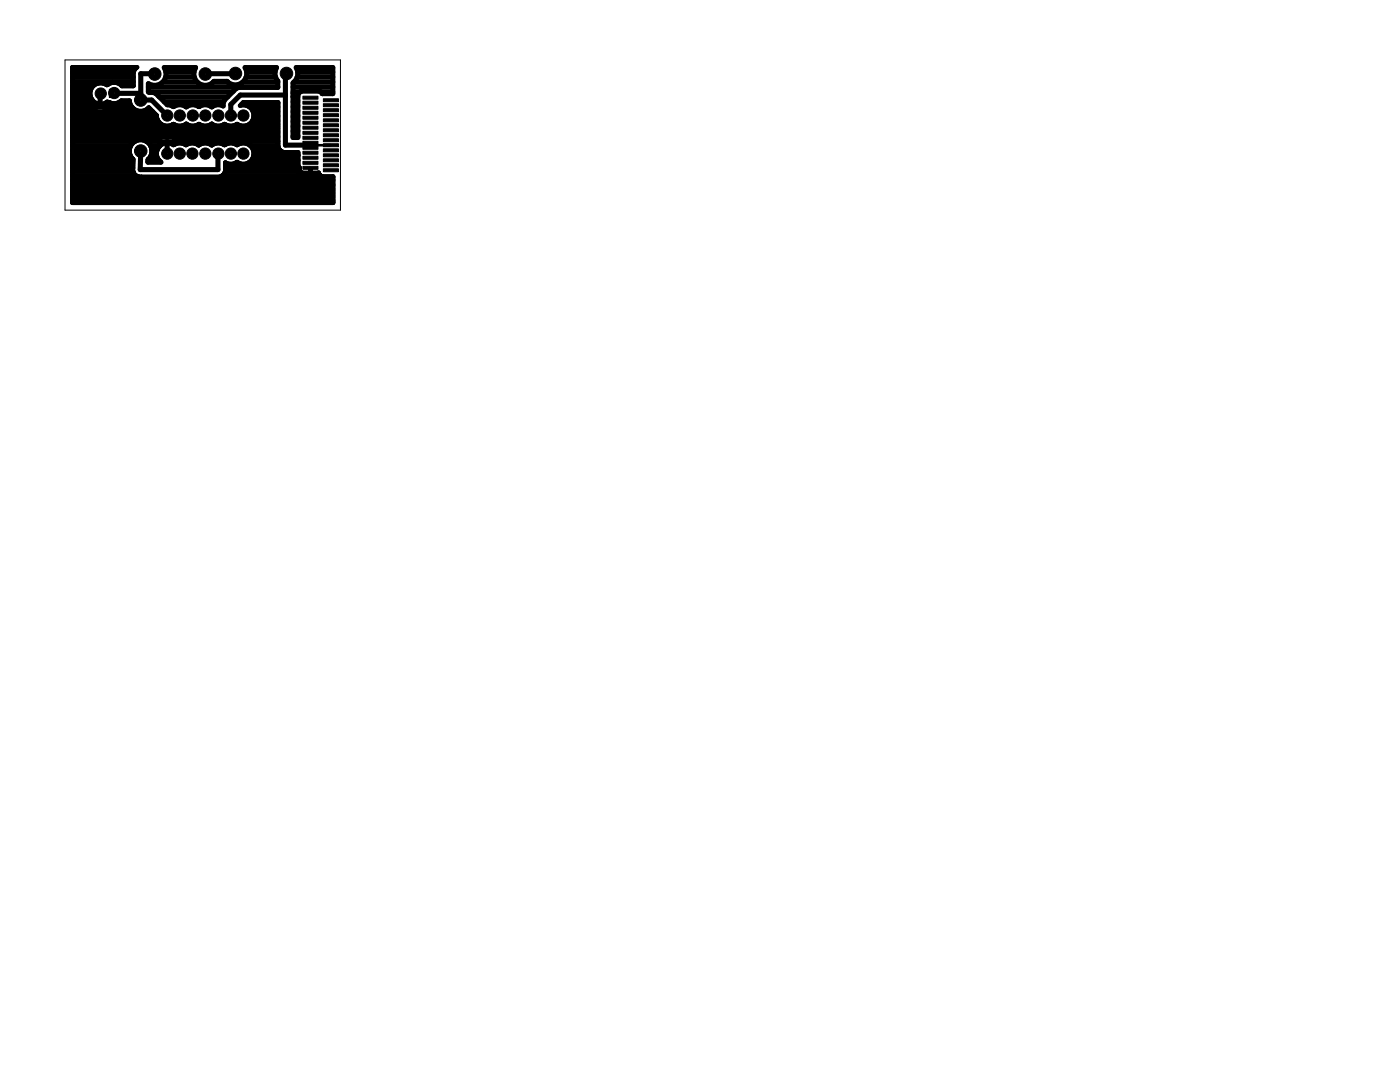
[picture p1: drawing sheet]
<svg xmlns="http://www.w3.org/2000/svg" width="279mm" height="216mm" viewBox="0 0 279 216" stroke-linecap="round" stroke-linejoin="round" font-family="sans-serif">
<g fill="#000" stroke="#000" stroke-width=".2">
<path d="M60.5 19.2h3v.6h-3zM64.5 19.7h3v.6h-3zM32.7 22.4h1.3v1.3h-1.3zM60.5 33.2h3v.6h-3zM60.5 32.2h3v.6h-3zM60.5 31.2h3v.6h-3zM60.5 30.2h3v.6h-3zM60.5 29.2h3v.6h-3zM60.5 28.2h3v.6h-3zM60.5 27.2h3v.6h-3zM60.5 26.2h3v.6h-3zM60.5 25.2h3v.6h-3z"/>
<path d="M60.5 24.2h3v.6h-3zM60.5 23.2h3v.6h-3zM60.5 22.2h3v.6h-3zM60.5 21.2h3v.6h-3zM60.5 20.2h3v.6h-3zM64.5 33.7h3v.6h-3zM64.5 32.7h3v.6h-3zM64.5 31.7h3v.6h-3zM64.5 30.7h3v.6h-3zM64.5 29.7h3v.6h-3zM64.5 28.7h3v.6h-3zM64.5 27.7h3v.6h-3z"/>
<path d="M64.5 26.7h3v.6h-3zM64.5 25.7h3v.6h-3zM64.5 24.7h3v.6h-3zM64.5 23.7h3v.6h-3zM64.5 22.7h3v.6h-3zM64.5 21.7h3v.6h-3zM64.5 20.7h3v.6h-3z"/>
</g>
<g fill="#000" stroke="#000" stroke-width="1">
<path d="M14.5 13.5v26.9zM17.9 18.2v.9zM18.3 17.4l-.4 .8zM14.5 18.3h3.4zM14.5 19.3h3.5zM17.9 19.1l.4 .8zM18.3 17.4l.6-.6zM14.5 17.4h3.9zM18.9 16.8l.7-.3zM19.6 16.5h.9zM20.5 16.5l.8 .3zM21.3 16.9l.2-.1z"/>
<path d="M21.5 16.8l.1-.1zM21.6 16.7l.8-.3zM22.4 16.4h.8zM23.2 16.4l.8 .3zM24 16.7l.3 .4zM24.3 17.1h2.3zM26.6 14.4v2.7zM26.8 13.8l-.2 .6zM14.5 16.4h12.1zM14.5 15.4h12.1zM14.5 14.4h12.1zM26.8 13.8l.4-.3z"/>
<path d="M14.5 13.5h12.7zM28.1 14.7h2.7zM28.1 14.7v5.3zM28.1 18.6v1.4zM22.6 18.6h5.5zM29.6 16.7v1.6zM29.6 18.3l.2 .1zM29.8 18.4h.8zM28.1 20h2.2zM29.6 16.7l.8 .3zM30.6 18.4l.5 .3zM31.1 18.7l.5 .4z"/>
<path d="M30.4 17h.9zM31.6 19.1l1.8 1.8zM31.3 17l.9-.3zM32.8 13.5l.3 .8zM32.8 16l-.6 .7zM33.1 14.3v.9zM33.1 15.2l-.3 .8zM38.7 14.3v.9zM39 13.5l-.3 .8zM33.1 14.4h5.6zM33.1 15.4h5.7zM32.8 13.5h6.2z"/>
<path d="M38.7 15.2l.4 .8zM32.5 16.4h6.9zM39.1 16l.6 .7zM39.7 16.7l.8 .3zM40.5 17h.9zM41.4 17l.8-.3zM42.7 16.2l-.5 .5zM42.7 16.2h2.6zM31.8 19.3h13.6zM42.6 16.4h2.9zM45.3 16.2l.4 .4zM29.7 18.3h16.7z"/>
<path d="M45.7 16.6l.8 .3zM46.7 18.1l.4-.4zM41 14.7h6zM47.1 17.7l.5-.3zM46.5 16.9h.9zM47.6 17.4h7.8zM46.1 20.8l1.9-1.8zM47.4 16.9l.8-.3zM48.9 15.9l-.7 .7zM48.9 13.5l.3 .7zM49.2 14.2v.9zM49.2 15.1l-.3 .8z"/>
<path d="M54.9 14.2v.9zM55.2 13.5l-.3 .7zM49.2 14.4h5.7zM49.1 15.4h5.9zM48.9 13.5h6.3zM54.9 15.1l.3 .8zM55.4 16.2v1.2zM55.2 15.9l.2 .3zM29.6 17.4h25.8zM48.5 16.4h6.9zM57 15v.1zM57 15.1v3.9z"/>
<path d="M48 19h9zM57.1 14.7l-.1 .3zM58.5 16.6v2zM58.5 18.6v.7zM58.5 19.3v8.1zM59.1 15.9l-.6 .7zM59.1 13.5l.3 .7zM59.4 14.2v.9zM59.4 15.1l-.3 .8zM59.6 18.6l-.2 .4zM58.5 19.3h.9zM59.6 18.6l.3-.3z"/>
<path d="M59.9 18.3l.3-.1zM58.5 18.3h1.4zM60.2 18.2h3.4zM63.6 18.2l.4 .1zM64 18.3l.3 .3zM64.3 18.7h2.1zM59.1 13.5h7.3zM66.4 13.5v5.2zM64 18.3h2.4zM58.5 17.4h7.9zM58.7 16.4h7.7zM59.3 15.4h7.1z"/>
<path d="M59.4 14.4h7zM18.5 20.1v1.2zM18.3 19.9l.2 .2zM14.5 21.3h4zM14.5 20.3h4zM18.5 21.3l.2 .5zM18.7 21.8l.4 .4zM14.5 22.3h4.7zM19.1 22.2l.6 .3zM20 18.8v2.2zM19.7 22.5h.6zM20.3 22.5l.5-.3z"/>
<path d="M21.3 21.8l-.5 .4zM21.5 20.4v.9zM21.5 21.3l-.2 .5zM21.5 20.4l.1 .1zM21.6 20.5h.2zM21.8 20.5l.6 .2zM22.4 20.7h.8zM23.2 20.7l.8-.3zM24 20.3l.2-.1zM25.8 20.2v.2zM24.2 20.2h1.6zM25.8 29.7v.9z"/>
<path d="M26.2 28.9l-.4 .8zM14.5 30.1h11.3zM24 20.3h1.8zM14.5 31.1h11.5zM14.5 29.1h11.5zM25.8 20.4l.4 .8zM25.8 30.6l.4 .8zM26.2 28.9l.6-.7zM21.5 21.3h4.7zM26.5 33.8v.3zM26.5 33.5v.3zM14.5 34.1h12z"/>
<path d="M26.5 31.8v1.7zM14.5 33.1h12zM26.2 31.4l.3 .4zM14.5 32.1h12zM26.5 34.1l.1 .3zM26.6 34.4l.1 .3zM26.2 21.2l.6 .7zM26.8 28.2l.8-.3zM26.7 34.7l.2 .2zM14.5 28.2h12.4zM14.5 35.1h12.5zM26.9 34.9l.2 .2z"/>
<path d="M27.1 35.1l.3 .1zM26.8 21.9l.8 .3zM27.6 27.9h.9zM27.4 35.2l.2 .1zM27.7 35.4h.3zM28.1 30.1l-.1 3.7zM28 35.4h.3zM27.6 22.2h.9zM28.5 27.9l.9 .3zM28.5 22.2l.9-.3zM29.4 28.2l.6 .7zM29.5 32.3h2.5z"/>
<path d="M29.6 31.9l-.1 .4zM29.7 21.5l-.3 .4zM30 28.9l.3 .8zM30 31.4l-.4 .5zM30.3 29.7v.9zM30.3 30.6l-.3 .8zM20.8 22.3h9.6zM31.2 23.1v.4zM29.7 21.5l1.5 1.6zM31.2 30.2v.9zM31.6 29.4l-.4 .8zM14.5 23.3h16.7z"/>
<path d="M30.1 31.1h1.1zM30.3 30.1h1zM14.5 24.2h17zM31.2 23.5l.4 .8zM31.2 31.1l.4 .8zM31.8 29.1l-.2 .3zM29.6 32.1h2.2zM31.8 27.9v1.2zM32.1 27.3l-.3 .6zM30.1 29.1h1.7zM29.2 28.2h2.6zM31.6 31.9l.4 .4z"/>
<path d="M32.1 27.3l.4-.4zM31.6 24.3l.6 .6zM14.5 27.2h17.7zM32.5 26.9l.6-.3zM32.2 24.9l.7 .3zM33.1 26.6h.6zM30.3 20l3 3.1zM33.4 28.2v2.4zM33.4 20.9h.4zM33.7 26.6l.5 .3zM32.9 25.2h.9zM33.8 20.9l.8 .4z"/>
<path d="M34.2 26.9l.4 .4zM33.8 25.2l.8-.3zM34.6 27.3l.3 .6zM34.6 21.3l.8-.4zM34.9 27.9v.8zM34.9 28.7l.5-.2zM34.6 24.9l.8 .3zM35.4 28.5h.9zM35.4 20.9h.9zM35.4 25.2h.9zM36.3 28.5l.8 .3zM36.3 20.9l.8 .4z"/>
<path d="M36.3 25.2l.8-.3zM37.1 21.3h.1zM37.1 28.8l.8-.3zM37.2 24.8l-.1 .1zM37.2 21.3h.1zM37.2 24.8l.1 .1zM37.3 21.3l.7-.4zM37.9 28.5h.9zM37.3 24.9l.7 .3zM38 20.9h.9zM38.8 28.5l.8 .3zM38 25.2h.9z"/>
<path d="M38.9 20.9l.8 .4zM39.6 28.8l.1 .1zM38.9 25.2l.8-.3zM39.7 28.9l.1-.1zM39.8 28.8l.7-.3zM39.8 21.3l.7-.4zM39.8 24.9l.7 .3zM40.5 28.5h.9zM40.5 20.9h.9zM40.5 25.2h.9zM41.4 28.5l.8 .3zM41.4 20.9l.8 .4z"/>
<path d="M41.4 25.2l.8-.3zM42.2 28.8l.1 .1zM42.2 21.3h.1zM42.3 24.8l-.1 .1zM42.4 28.8l-.1 .1zM42.3 21.3h.1zM42.3 24.8l.1 .1zM42.4 28.8l.7-.3zM42.4 21.3l.7-.4zM42.4 24.9l.7 .3zM43.1 28.5h.9zM43.1 20.9h.9z"/>
<path d="M43.5 30.6v3.2zM28 33.8h15.5zM28.3 35.4h15.5zM43.1 25.2h.9zM44 28.5l.8 .3zM44 20.9l.5 .2zM43.8 35.4l.6-.3zM44.5 20.6v.5zM44.8 20l-.3 .6zM32.8 20.3h11.8zM44 25.2l.8-.3zM44.8 20l1.9-1.9z"/>
<path d="M44.8 34.7l-.4 .4zM44.9 28.8l.7-.3zM45 32.5v1zM45 33.5v.6zM45 34.1l-.2 .6zM44.9 24.9l.7 .3zM45.6 28.5h.9zM45 32.5l.6 .3zM46.1 22.9l-.1 .2zM46.1 20.8v2.1zM45.6 25.2h.9zM46.5 28.5l.8 .3z"/>
<path d="M45.6 32.8h.9zM46.5 25.2l.8-.3zM46.5 32.8l.8-.4zM47.3 28.8l.8-.3zM47.3 24.9l.8 .3zM48.1 28.5h.9zM47.3 32.4l.8 .4zM48.2 20.9h.8zM48.2 20.9l.4-.4zM49 20.9l.8 .4zM48.1 25.2h.9zM49 28.5l.8 .3z"/>
<path d="M48.1 32.8h.9zM49.8 21.3l.6 .5zM49 25.2l.8-.3zM49.8 28.8l.6 .6zM49 32.8l.8-.4zM50.4 21.8l.3 .8zM50.4 24.3l-.6 .6zM50.4 29.4l.3 .8zM49.8 32.4l.6-.5zM50.7 22.6v.9zM50.7 23.5l-.3 .8zM50.7 30.2v.9z"/>
<path d="M50.7 31.1l-.3 .8zM55.4 20.5v8.8zM48.6 20.5h6.8zM50.1 29.1h5.3zM34.9 28.2h20.5zM34.6 27.2h20.8zM14.5 26.2h40.9zM14.5 25.2h40.9zM50.4 24.2h5zM50.7 23.3h4.7zM50.5 22.3h4.9zM49.8 21.3h5.6z"/>
<path d="M55.4 29.3l.3 .5zM50.7 30.1h5.3zM55.7 29.8l.4 .4zM56.1 30.2l.5 .3zM57 19v10zM56.6 30.5h.7zM58.5 27.4h.9zM59.4 27v.4zM59.4 26v1zM59.4 25v1zM59.4 24v1zM59.4 23v1z"/>
<path d="M59.4 22v1zM59.4 21v1zM59.4 20v1zM59.4 19v1zM59.4 33v1zM59.4 32v1zM59.4 31v1zM59.4 30.5v.5zM57.3 30.5h2.1zM45 33.1h14.4zM50.1 32.1h9.3zM50.7 31.1h8.7z"/>
<path d="M58.5 27.2h.9zM58.5 26.2h.9zM58.5 25.2h.9zM58.5 24.2h.9zM58.5 23.3h.9zM58.5 22.3h.9zM58.5 21.3h.9zM58.5 20.3h.9zM45 34.1h14.5zM59.4 34l.2 .4zM59.6 34.4l.3 .2zM59.9 34.6l.3 .2z"/>
<path d="M57 29h5.9zM60.2 34.8h3.4zM44.4 35.1h19.5zM63.7 34.9l.3 .2zM64 35.1l.3 .2zM64.3 35.3h2.1zM14.5 40h51.9zM14.5 39h51.9zM14.5 38h51.9zM14.5 37h51.9zM14.5 36h51.9zM14.5 40.4h51.9z"/>
<path d="M66.4 35.3v5.1z"/>
</g>
<path d="M62.9 29h3.1z" fill="#000" stroke="#000" stroke-width=".51"/>
<g fill="#000" stroke="#000" stroke-width=".89">
<path d="M14.4 13.4v27.1zM18 18.2v.9zM18.3 17.5l-.3 .7zM14.4 18.8h3.6zM14.4 17.9h3.7zM14.4 19.7h3.8zM18 19.1l.3 .7zM18.3 17.5l.6-.6zM14.4 17.1h4.3zM18.9 16.9l.8-.3zM19.7 16.6h.8zM20.5 16.6l.8 .3z"/>
<path d="M21.3 16.9v.1zM21.3 17l.2-.1zM21.6 16.8l-.1 .1zM21.6 16.8l.8-.3zM22.4 16.5h.8zM23.2 16.5l.8 .3zM24 16.8l.3 .4zM24.3 17.2h2.3zM26.6 14.4v2.8zM26.9 13.9l-.3 .5zM24.3 17.1h2.3zM14.4 16.3h12.2z"/>
<path d="M14.4 15.4h12.2zM14.4 14.5h12.2zM27.3 13.5l-.4 .4zM14.4 13.7h12.7zM27.3 13.5l.1-.1zM14.4 13.4h13zM18.3 19.8l.6 .6zM14.4 20.5h4.8zM18.9 20.4l.8 .3zM19.7 20.7h.8zM20.5 20.7l.8-.3zM21.4 20.3l-.1 .1z"/>
<path d="M21.4 20.3l.2 .1zM21.6 20.4h.2zM21 20.5h1.1zM21.8 20.4l.6 .2zM22.4 20.6h.8zM23.2 20.6l.8-.3zM24.2 20.1l-.2 .2zM25.9 20.1v.3zM24.2 20.1h1.7zM25.9 29.7v.9zM26.2 28.9l-.3 .8zM14.4 30h11.5z"/>
<path d="M23.5 20.5h2.4zM14.4 30.8h11.6zM14.4 29.1h11.7zM25.9 20.4l.3 .8zM25.9 30.6l.3 .8zM26.2 28.9l.6-.6zM14.4 21.4h12zM14.4 31.7h12.1zM26.5 33.8v.3zM26.5 33.5v.3zM26.6 31.8l-.1 1.7zM14.4 33.4h12.1z"/>
<path d="M14.4 34.2h12.2zM14.4 32.5h12.2zM26.2 31.4l.4 .4zM26.5 34.1l.1 .3zM26.6 34.4l.1 .2zM26.2 21.2l.6 .6zM26.8 28.3l.8-.4zM26.8 34.7l.1 .2zM14.4 28.2h12.5zM26.9 34.9l.2 .2zM14.4 35.1h12.8zM27.2 35.1l.2 .1z"/>
<path d="M26.8 21.8l.8 .4zM27.6 27.9h.9zM27.4 35.2l.3 .1zM27.7 35.3h.3zM28 35.3h.2zM27.6 22.2h.9zM28.5 27.9l.8 .4zM28.5 22.2l.8-.4zM29.3 28.3l.6 .6zM29.5 32.4h2.7zM29.5 31.8v.6zM29.7 21.4l-.4 .4z"/>
<path d="M29.9 28.9l.4 .8zM29.9 31.4l-.4 .4zM30.3 29.7v.9zM30.3 30.6l-.4 .8zM14.4 22.2h16.1zM31.3 23.1v.4zM29.7 21.4l1.6 1.7zM31.3 30.2v.9zM31.6 29.5l-.3 .7zM30.2 30.8h1.1zM14.4 23.1h16.9zM30.3 30h1.1z"/>
<path d="M14.4 24h17.1zM29.7 31.7h1.8zM31.3 23.5l.3 .7zM31.3 31.1l.3 .7zM31.6 29.5l.6-.6zM30 29.1h2zM31.6 31.8l.6 .6zM31.6 24.2l.6 .6zM32.2 28.9l.8-.3zM14.4 24.8h17.8zM32.2 24.8l.8 .3zM33 28.6h.8z"/>
<path d="M33 25.1h.8zM33.8 28.6l.7 .3zM33.8 25.1l.7-.3zM34.6 29l.1-.1zM34.6 24.7l.1 .1zM34.7 28.9l.8-.3zM34.5 24.8h.2zM34.7 24.8l.8 .3zM35.5 28.6h.8zM35.5 25.1h.8zM36.3 28.6l.7 .3zM36.3 25.1l.7-.3z"/>
<path d="M37.1 29l.1-.1zM37.2 24.7l-.2 .1zM37.2 28.9l.8-.3zM37 24.8h.3zM37.2 24.7l.1 .1zM38 28.6h.8zM37.3 24.8l.8 .3zM38.8 28.6l.7 .3zM38.1 25.1h.8zM39.5 28.9l.2 .1zM38.9 25.1l.7-.3zM39.7 29l.1-.1z"/>
<path d="M39.6 24.8h.2zM39.7 24.7l.1 .1zM39.8 28.9l.8-.3zM39.8 24.8l.8 .3zM40.6 28.6h.8zM40.6 25.1h.8zM41.4 28.6l.7 .3zM41.4 25.1l.7-.3zM42.1 28.9l.2 .1zM42.3 24.7l-.2 .1zM42.4 28.9l-.1 .1zM42.3 24.7l.1 .1z"/>
<path d="M42.4 28.9l.7-.3zM42.1 24.8h.3zM42.4 24.8l.7 .3zM43.1 28.6h.9zM28.3 35.3h15.5zM43.1 25.1h.9zM44 28.6l.7 .3zM43.8 35.3l.5-.2zM44 25.1l.7-.3zM44.3 35.1l.4-.4zM44.9 28.9l.8-.3zM44.7 24.8h.2z"/>
<path d="M45 32.4v1.1zM45 33.5v.6zM45 34.1l-.3 .6zM45 32.5h.1zM44.9 24.8l.8 .3zM45 32.4l.7 .3zM45.7 28.6h.8zM45.7 25.1h.8zM45.7 32.7h.8zM46.5 28.6l.7 .3zM46.5 25.1l.7-.3zM46.5 32.7l.7-.3z"/>
<path d="M47.3 29l.1-.1zM47.3 32.3l-.1 .1zM47.2 24.8h.2zM47.3 24.7l.1 .1zM47.4 28.9l.8-.3zM47.3 32.3l.1 .1zM47 32.5h.6zM47.9 21.1l.3-.1zM48.2 21h.8zM47.4 24.8l.8 .3zM48.2 28.6h.8zM47.4 32.4l.8 .3z"/>
<path d="M48.6 20.4l-.7 .7zM49 21l.7 .3zM48.2 25.1h.8zM49 28.6l.7 .3zM48.2 32.7h.8zM49.7 21.3l.6 .6zM49 25.1l.7-.3zM49.7 28.9l.6 .6zM49 32.7l.7-.3zM50.3 21.9l.3 .7zM50.3 24.2l-.6 .6zM50.3 29.5l.3 .7z"/>
<path d="M50.3 31.8l-.6 .6zM50.6 22.6v.9zM50.6 23.5l-.3 .7zM50.6 30.2v.9zM50.6 31.1l-.3 .7zM55.5 28.7v.5zM55.5 20.4v8.3zM48.6 20.4h6.9zM49.9 29.1h5.6zM29.2 28.2h26.3zM14.4 27.4h41.1zM14.4 26.5h41.1z"/>
<path d="M14.4 25.7h41.1zM49.7 24.8h5.8zM50.4 24h5.1zM50.6 23.1h4.9zM50.5 22.2h5zM49.8 21.4h5.7zM48.5 20.5h7zM55.5 29.2l.2 .6zM50.5 30h5.4zM55.7 29.8l.4 .4zM56.1 30.2l.6 .2zM59.5 32v1z"/>
<path d="M59.5 31v1zM59.5 30.4v.6zM56.7 30.4h2.8zM49.5 32.5h10zM50.4 31.7h9.1zM50.6 30.8h8.9zM59.5 33l.1 .3zM45 33.4h14.7zM59.8 33.5v.3zM59.6 33.3l.2 .1zM59.8 33.8v.2zM59.8 34v.1z"/>
<path d="M59.8 34.1l.1 .1zM44.9 34.2h15zM59.9 34.2l.1 .1zM60 34.3l.1 .1zM60.1 34.4l.1 .1zM60.2 34.5h.2zM62 33.7v.8zM60.4 34.5h1.6zM62 34.5h1.5zM63.6 34.5l.1 .3zM63.7 34.8l.3 .3zM44.3 35.1h19.7z"/>
<path d="M64 35.1l.4 .1zM64.4 35.2h2.1zM14.4 39.4h52.1zM14.4 38.5h52.1zM14.4 37.7h52.1zM14.4 36.8h52.1zM14.4 35.9h52.1zM14.4 40.5h52.1zM66.5 35.2v5.3zM14.4 40.2h52.1z"/>
</g>
<path d="M20.1 18.6l-.1 .2" fill="none" stroke="#000" stroke-width="1"/>
<circle cx="33.4" cy="23.1" r=".4" fill="#fff" stroke="#000" stroke-width=".2"/>
<circle cx="35.9" cy="23.1" r=".66" fill="#000" stroke="#000" stroke-width=".2"/>
<circle cx="35.9" cy="23.1" r=".4" fill="#fff" stroke="#000" stroke-width=".2"/>
<circle cx="38.4" cy="23.1" r=".66" fill="#000" stroke="#000" stroke-width=".2"/>
<circle cx="38.4" cy="23.1" r=".4" fill="#fff" stroke="#000" stroke-width=".2"/>
<circle cx="41" cy="23.1" r=".66" fill="#000" stroke="#000" stroke-width=".2"/>
<circle cx="41" cy="23.1" r=".4" fill="#fff" stroke="#000" stroke-width=".2"/>
<circle cx="43.5" cy="23.1" r=".66" fill="#000" stroke="#000" stroke-width=".2"/>
<circle cx="43.5" cy="23.1" r=".4" fill="#fff" stroke="#000" stroke-width=".2"/>
<circle cx="46.1" cy="23.1" r=".66" fill="#000" stroke="#000" stroke-width=".2"/>
<circle cx="46.1" cy="23.1" r=".4" fill="#fff" stroke="#000" stroke-width=".2"/>
<circle cx="48.6" cy="23.1" r=".66" fill="#000" stroke="#000" stroke-width=".2"/>
<circle cx="48.6" cy="23.1" r=".4" fill="#fff" stroke="#000" stroke-width=".2"/>
<circle cx="48.6" cy="30.6" r=".66" fill="#000" stroke="#000" stroke-width=".2"/>
<circle cx="48.6" cy="30.6" r=".4" fill="#fff" stroke="#000" stroke-width=".2"/>
<circle cx="46.1" cy="30.6" r=".66" fill="#000" stroke="#000" stroke-width=".2"/>
<circle cx="46.1" cy="30.6" r=".4" fill="#fff" stroke="#000" stroke-width=".2"/>
<circle cx="43.5" cy="30.6" r=".66" fill="#000" stroke="#000" stroke-width=".2"/>
<circle cx="43.5" cy="30.6" r=".4" fill="#fff" stroke="#000" stroke-width=".2"/>
<circle cx="41" cy="30.6" r=".66" fill="#000" stroke="#000" stroke-width=".2"/>
<circle cx="41" cy="30.6" r=".4" fill="#fff" stroke="#000" stroke-width=".2"/>
<circle cx="38.4" cy="30.6" r=".66" fill="#000" stroke="#000" stroke-width=".2"/>
<circle cx="38.4" cy="30.6" r=".4" fill="#fff" stroke="#000" stroke-width=".2"/>
<circle cx="35.9" cy="30.6" r=".66" fill="#000" stroke="#000" stroke-width=".2"/>
<circle cx="35.9" cy="30.6" r=".4" fill="#fff" stroke="#000" stroke-width=".2"/>
<circle cx="33.4" cy="30.6" r=".66" fill="#000" stroke="#000" stroke-width=".2"/>
<circle cx="33.4" cy="30.6" r=".4" fill="#fff" stroke="#000" stroke-width=".2"/>
<circle cx="41" cy="14.7" r=".97" fill="#000" stroke="#000" stroke-width=".2"/>
<circle cx="41" cy="14.7" r=".55" fill="#fff" stroke="#000" stroke-width=".2"/>
<circle cx="30.8" cy="14.7" r=".97" fill="#000" stroke="#000" stroke-width=".2"/>
<circle cx="30.8" cy="14.7" r=".55" fill="#fff" stroke="#000" stroke-width=".2"/>
<circle cx="28.1" cy="30.1" r=".93" fill="#000" stroke="#000" stroke-width=".2"/>
<circle cx="28.1" cy="30.1" r=".44" fill="#fff" stroke="#000" stroke-width=".2"/>
<circle cx="28.1" cy="20" r=".93" fill="#000" stroke="#000" stroke-width=".2"/>
<circle cx="28.1" cy="20" r=".44" fill="#fff" stroke="#000" stroke-width=".2"/>
<circle cx="57.1" cy="14.7" r=".93" fill="#000" stroke="#000" stroke-width=".2"/>
<circle cx="57.1" cy="14.7" r=".44" fill="#fff" stroke="#000" stroke-width=".2"/>
<circle cx="47" cy="14.7" r=".93" fill="#000" stroke="#000" stroke-width=".2"/>
<circle cx="47" cy="14.7" r=".44" fill="#fff" stroke="#000" stroke-width=".2"/>
<circle cx="20.1" cy="18.6" r=".83" fill="#000" stroke="#000" stroke-width=".2"/>
<circle cx="20.1" cy="18.6" r=".36" fill="#fff" stroke="#000" stroke-width=".2"/>
<path d="M21.8 17.8h1.7v1.7h-1.7z" fill="#000" stroke="#000" stroke-width=".2"/>
<circle cx="22.7" cy="18.6" r=".36" fill="#fff" stroke="#000" stroke-width=".2"/>
<circle cx="30.9" cy="14.7" r=".99" fill="#000" stroke="#000" stroke-width=".2"/>
<circle cx="30.9" cy="14.7" r=".04" fill="#fff" stroke="#000" stroke-width=".2"/>
<circle cx="57.2" cy="14.7" r="1.25" fill="#000" stroke="#000" stroke-width=".2"/>
<circle cx="57.2" cy="14.7" r=".04" fill="#fff" stroke="#000" stroke-width=".2"/>
<circle cx="47" cy="14.7" r="1.25" fill="#000" stroke="#000" stroke-width=".2"/>
<circle cx="47" cy="14.7" r=".04" fill="#fff" stroke="#000" stroke-width=".2"/>
<circle cx="41" cy="14.8" r="1.25" fill="#000" stroke="#000" stroke-width=".2"/>
<circle cx="41" cy="14.8" r=".04" fill="#fff" stroke="#000" stroke-width=".2"/>
<circle cx="22.8" cy="18.6" r="1.12" fill="#000" stroke="#000" stroke-width=".2"/>
<circle cx="22.8" cy="18.6" r=".04" fill="#fff" stroke="#000" stroke-width=".2"/>
<circle cx="20.1" cy="18.7" r="1.12" fill="#000" stroke="#000" stroke-width=".2"/>
<circle cx="20.1" cy="18.7" r=".04" fill="#fff" stroke="#000" stroke-width=".2"/>
<circle cx="33.4" cy="30.6" r="1.12" fill="#000" stroke="#000" stroke-width=".2"/>
<circle cx="33.4" cy="30.6" r=".04" fill="#fff" stroke="#000" stroke-width=".2"/>
<circle cx="35.9" cy="30.6" r="1.12" fill="#000" stroke="#000" stroke-width=".2"/>
<circle cx="35.9" cy="30.6" r=".04" fill="#fff" stroke="#000" stroke-width=".2"/>
<circle cx="38.4" cy="30.6" r="1.12" fill="#000" stroke="#000" stroke-width=".2"/>
<circle cx="38.4" cy="30.6" r=".04" fill="#fff" stroke="#000" stroke-width=".2"/>
<circle cx="41" cy="30.6" r="1.12" fill="#000" stroke="#000" stroke-width=".2"/>
<circle cx="41" cy="30.6" r=".04" fill="#fff" stroke="#000" stroke-width=".2"/>
<circle cx="43.6" cy="30.6" r="1.12" fill="#000" stroke="#000" stroke-width=".2"/>
<circle cx="43.6" cy="30.6" r=".04" fill="#fff" stroke="#000" stroke-width=".2"/>
<circle cx="46.1" cy="30.6" r="1.12" fill="#000" stroke="#000" stroke-width=".2"/>
<circle cx="46.1" cy="30.6" r=".04" fill="#fff" stroke="#000" stroke-width=".2"/>
<circle cx="48.6" cy="30.6" r="1.12" fill="#000" stroke="#000" stroke-width=".2"/>
<circle cx="48.6" cy="30.6" r=".04" fill="#fff" stroke="#000" stroke-width=".2"/>
<circle cx="48.6" cy="23.1" r="1.12" fill="#000" stroke="#000" stroke-width=".2"/>
<circle cx="48.6" cy="23.1" r=".04" fill="#fff" stroke="#000" stroke-width=".2"/>
<circle cx="46.1" cy="23.1" r="1.12" fill="#000" stroke="#000" stroke-width=".2"/>
<circle cx="46.1" cy="23.1" r=".04" fill="#fff" stroke="#000" stroke-width=".2"/>
<circle cx="43.6" cy="23.1" r="1.12" fill="#000" stroke="#000" stroke-width=".2"/>
<circle cx="43.6" cy="23.1" r=".04" fill="#fff" stroke="#000" stroke-width=".2"/>
<circle cx="41" cy="23.1" r="1.12" fill="#000" stroke="#000" stroke-width=".2"/>
<circle cx="41" cy="23.1" r=".04" fill="#fff" stroke="#000" stroke-width=".2"/>
<circle cx="38.5" cy="23.1" r="1.12" fill="#000" stroke="#000" stroke-width=".2"/>
<circle cx="38.5" cy="23.1" r=".04" fill="#fff" stroke="#000" stroke-width=".2"/>
<circle cx="35.9" cy="23.1" r="1.12" fill="#000" stroke="#000" stroke-width=".2"/>
<circle cx="35.9" cy="23.1" r=".04" fill="#fff" stroke="#000" stroke-width=".2"/>
<circle cx="33.4" cy="23.1" r="1.12" fill="#000" stroke="#000" stroke-width=".2"/>
<circle cx="33.4" cy="23.1" r=".04" fill="#fff" stroke="#000" stroke-width=".2"/>
<circle cx="30.9" cy="14.8" r="1.25" fill="#000" stroke="#000" stroke-width=".2"/>
<circle cx="30.9" cy="14.8" r=".04" fill="#fff" stroke="#000" stroke-width=".2"/>
<circle cx="28.1" cy="20" r="1.25" fill="#000" stroke="#000" stroke-width=".2"/>
<circle cx="28.1" cy="20" r=".04" fill="#fff" stroke="#000" stroke-width=".2"/>
<circle cx="28.1" cy="30.1" r="1.25" fill="#000" stroke="#000" stroke-width=".2"/>
<circle cx="28.1" cy="30.1" r=".04" fill="#fff" stroke="#000" stroke-width=".2"/>
<path d="M13 12v29.9zM13 12h54.9zM13 41.9h54.9zM67.9 12v29.9z" fill="#000" stroke="#000" stroke-width=".2"/>
</svg>
